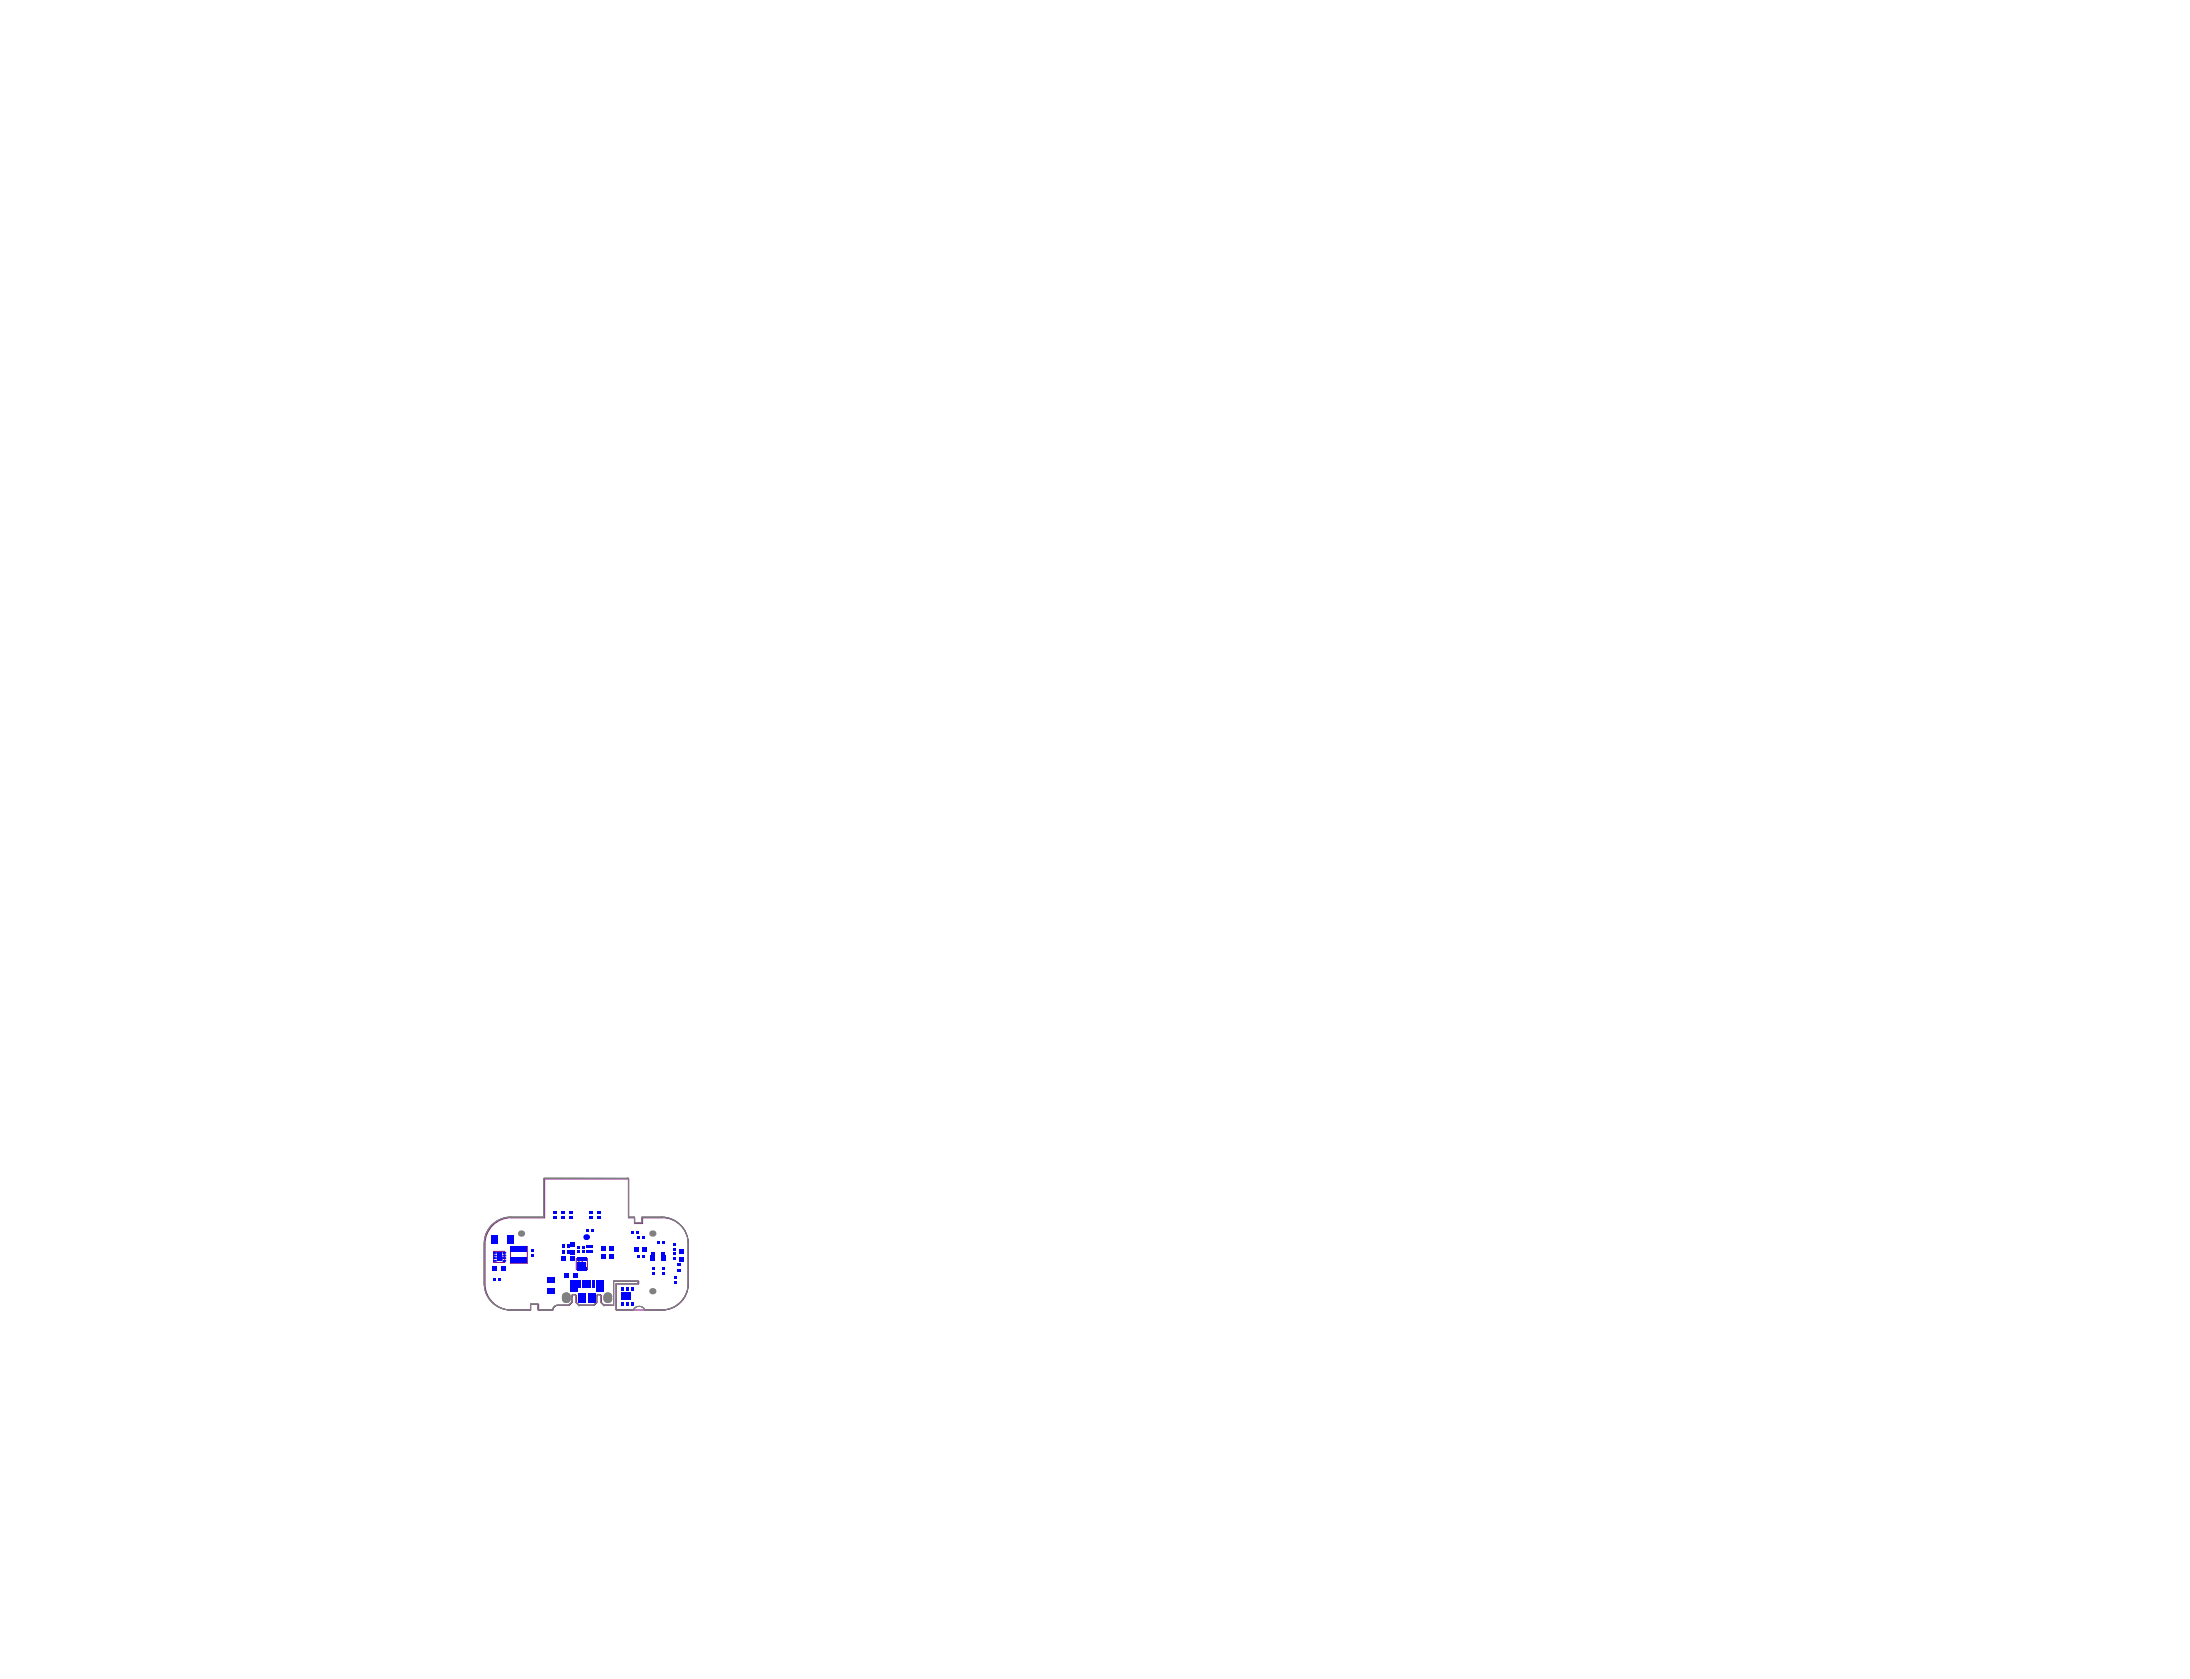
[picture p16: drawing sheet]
<svg xmlns="http://www.w3.org/2000/svg" width="269mm" height="206mm" viewBox="0 0 269 206" stroke-linecap="round" stroke-linejoin="round" font-family="sans-serif">
<path d="M60.4 150.3a3.4 3.4 0 0 1 2.3-1l4.1 .1v-4.8h10.3v4.8h.8v.7h.9v-.7l2.4-.1a3.3 3.3 0 0 1 3.3 3.3v4.9a3.2 3.2 0 0 1-3.3 3.2h-2a.82 .82 0 0 0-1.5 0h-2.1v-3.1l2.7-.1v-.3h-3v3h-1.2l-.4-.4 .1-.7a.26 .26 0 0 0-.3-.3 .26 .26 0 0 0-.3 .3v.7l-.3 .4h-1.9l-.3-.4v-.7a.26 .26 0 0 0-.3-.3 .26 .26 0 0 0-.2 .3v.7l-.4 .4h-1.4a.72 .72 0 0 0-.6 .5h-1.7l-.1-.7h-.9v.7h-2.4a3.2 3.2 0 0 1-3.3-3.2v-4.9a3.2 3.2 0 0 1 1-2.3z" fill="none" stroke="#808080" stroke-width=".12"/>
<g fill="none" stroke="#800080" stroke-width=".12">
<path d="M60.6 153.6h1.4v1.3h-1.4zM62.7 152.9h2v2.1h-2zM62.8 149.4a3.2 3.2 0 0 0-3.3 3.2v4.9a3.2 3.2 0 0 0 3.3 3.3M62.8 149.4h4.1v-4.7h10.3v4.7h.7v.7h1v-.7h2.4M70.2 159.1v.7l-.3 .4h-1.4a.64 .64 0 0 0-.6 .5h-1.8v-.7h-.9v.7h-2.4M70.5 158.8l-.2 .1-.1 .2M70.5 158.8l.1 .1 .2 .2M70.5 158.8a.28 .28 0 0 1 .3 .3M70.7 154.4h1.4v1.4h-1.4zM70.8 159.1v.7l.3 .4h1.8l.4-.4-.1-.7M73.5 158.8l.2 .1 .1 .2M73.5 158.8l-.1 .1-.2 .2"/>
<path d="M73.5 158.8l-.2 .1-.1 .2M73.5 158.8a.28 .28 0 0 1 .3 .3M73.8 159.1v.7l.4 .4h1.1v-3h3.1v.3h-2.7v3.2h5.6M81.3 149.4a3.2 3.2 0 0 1 3.2 3.2v4.9a3.2 3.2 0 0 1-3.2 3.3"/>
<circle cx="61.4" cy="154.4" r=".26"/>
<circle cx="71.3" cy="154.9" r=".26"/>
</g>
<g fill="#808080">
<circle cx="61.3" cy="154.5" r=".2"/>
<circle cx="61.3" cy="154" r=".2"/>
<circle cx="71.2" cy="155.1" r=".16"/>
<circle cx="71.7" cy="155.1" r=".16"/>
<circle cx="64" cy="151.4" r=".38"/>
<circle cx="69.5" cy="159.4" r=".48"/>
<circle cx="69.5" cy="159.1" r=".48"/>
<circle cx="74.6" cy="159.1" r=".48"/>
<circle cx="74.6" cy="159.4" r=".48"/>
<circle cx="80.1" cy="158.4" r=".38"/>
<circle cx="80.1" cy="151.4" r=".38"/>
</g>
<g fill="#808080">
<path d="M69 159.1l.5-.5 .4 .5v.3l-.4 .5-.5-.5z" fill-rule="evenodd"/>
<path d="M74.1 159.1l.5-.5 .4 .5v.3l-.4 .5-.5-.5z" fill-rule="evenodd"/>
</g>
<g fill="#00f">
<path d="M60.5 156.9h.3v.3h-.3z" fill-rule="evenodd"/>
<path d="M61.2 156.9h.3v.3h-.3z" fill-rule="evenodd"/>
<path d="M60.5 155.4h.5v.6h-.5z" fill-rule="evenodd"/>
<path d="M60.5 154.3h.3l.1 .1-.3 .1z" fill-rule="evenodd"/>
</g>
<path d="M60.6 154.3h.1M60.6 154.4h.1M60.8 154.4h.1M60.8 154.3h.1" fill="none" stroke="#00f" stroke-width=".12"/>
<path d="M60.5 154.7l.3-.1 .1 .2h-.3z" fill-rule="evenodd" fill="#00f"/>
<path d="M60.6 154.7h.1M60.6 154.8h.1M60.8 154.8h.1M60.8 154.7h.1" fill="none" stroke="#00f" stroke-width=".12"/>
<path d="M60.5 153.7l.3-.1 .1 .2h-.3z" fill-rule="evenodd" fill="#00f"/>
<path d="M60.6 153.7h.1M60.6 153.8h.1M60.8 153.8h.1M60.8 153.7h.1" fill="none" stroke="#00f" stroke-width=".12"/>
<path d="M61.7 154.7l.3-.1v.2h-.3z" fill-rule="evenodd" fill="#00f"/>
<path d="M61.7 154.7h.1M61.7 154.8h.1M62 154.8h.1M62 154.7h.1" fill="none" stroke="#00f" stroke-width=".12"/>
<path d="M61.7 154.3h.3v.1l-.3 .1z" fill-rule="evenodd" fill="#00f"/>
<path d="M61.7 154.3h.1M61.7 154.4h.1M62 154.4h.1M62 154.3h.1" fill="none" stroke="#00f" stroke-width=".12"/>
<path d="M61.7 153.7l.3-.1v.2h-.3z" fill-rule="evenodd" fill="#00f"/>
<path d="M61.7 153.7h.1M61.7 153.8h.1M62 153.8h.1M62 153.7h.1" fill="none" stroke="#00f" stroke-width=".12"/>
<g fill="#00f">
<path d="M67.1 158h.9v.8h-.9z" fill-rule="evenodd"/>
<path d="M67.1 156.7h.9v.8h-.9z" fill-rule="evenodd"/>
<path d="M69 153.4h.3v.4h-.3z" fill-rule="evenodd"/>
<path d="M68.9 149.3h.4v.2h-.4z" fill-rule="evenodd"/>
<path d="M70 154.1h.5v.6h-.5z" fill-rule="evenodd"/>
<path d="M69.6 153.4h.3v.4h-.3z" fill-rule="evenodd"/>
<path d="M69.9 149.3h.4v.2h-.4z" fill-rule="evenodd"/>
<path d="M70.8 155.5h.2v.5h-.2z" fill-rule="evenodd"/>
<path d="M71.1 155.5h.1v.5h-.1z" fill-rule="evenodd"/>
<path d="M71.3 155.5h.2v.5h-.2z" fill-rule="evenodd"/>
<path d="M71.6 155.5h.1v.5h-.1z" fill-rule="evenodd"/>
<path d="M71.9 155.5h.1v.5h-.1z" fill-rule="evenodd"/>
<path d="M70.8 154.2h.2v.5h-.2z" fill-rule="evenodd"/>
<path d="M71.1 154.2h.1v.5h-.1z" fill-rule="evenodd"/>
<path d="M71.3 154.2h.2v.5h-.2z" fill-rule="evenodd"/>
<path d="M71.6 154.2h.1v.5h-.1z" fill-rule="evenodd"/>
<path d="M71.9 154.2h.1v.5h-.1z" fill-rule="evenodd"/>
<path d="M70.8 153h.3v.3h-.3z" fill-rule="evenodd"/>
<path d="M71.5 153h.3v.3h-.3z" fill-rule="evenodd"/>
<path d="M70.8 153.4h.3v.3h-.3z" fill-rule="evenodd"/>
<path d="M71.5 153.4h.3v.3h-.3z" fill-rule="evenodd"/>
<path d="M72.4 153.5h.4v.2h-.4z" fill-rule="evenodd"/>
<path d="M72.4 152.8h.4v.3h-.4z" fill-rule="evenodd"/>
<path d="M72.6 150.8h.3v.3h-.3z" fill-rule="evenodd"/>
<path d="M72.3 149.2h.4v.3h-.4z" fill-rule="evenodd"/>
<path d="M73.8 153h.6v.5h-.6z" fill-rule="evenodd"/>
<path d="M74.8 152.9h.6v.6h-.6z" fill-rule="evenodd"/>
<path d="M76.2 159.8h.3v.4h-.3z" fill-rule="evenodd"/>
<path d="M76.9 159.8h.2v.4h-.2z" fill-rule="evenodd"/>
<path d="M76.3 158h.2v.4h-.2z" fill-rule="evenodd"/>
<path d="M76.9 158h.3v.4h-.3z" fill-rule="evenodd"/>
<path d="M77.5 159.8h.3v.4h-.3z" fill-rule="evenodd"/>
<path d="M77.5 158h.3v.4h-.3z" fill-rule="evenodd"/>
<path d="M77.9 153h.5v.6h-.5z" fill-rule="evenodd"/>
<path d="M78.2 151.7h.3v.3h-.3z" fill-rule="evenodd"/>
<path d="M78.9 153h.5v.6h-.5z" fill-rule="evenodd"/>
<path d="M78.8 151.7h.3v.3h-.3z" fill-rule="evenodd"/>
<path d="M80.1 156.1h.3v.3h-.3z" fill-rule="evenodd"/>
<path d="M80.1 155.5h.3v.3h-.3z" fill-rule="evenodd"/>
<path d="M82.7 157.2h.4v.3h-.4z" fill-rule="evenodd"/>
<path d="M83.1 155.7h.4v.3h-.4z" fill-rule="evenodd"/>
<path d="M82.7 154.3h.3v.3h-.3z" fill-rule="evenodd"/>
<path d="M82.7 153.2h.3v.3h-.3z" fill-rule="evenodd"/>
<path d="M60.6 154h.2l.1 .1h-.3z" fill-rule="evenodd"/>
</g>
<path d="M60.6 154h.1M60.6 154.1h.1M60.8 154.1h.1M60.8 154h.1" fill="none" stroke="#00f" stroke-width=".12"/>
<path d="M61.7 154h.3v.1l-.3 .1z" fill-rule="evenodd" fill="#00f"/>
<path d="M61.7 154h.1M61.7 154.1h.1M62 154.1h.1M62 154h.1" fill="none" stroke="#00f" stroke-width=".12"/>
<g fill="#00f">
<path d="M69 152.6h.3v.4h-.3z" fill-rule="evenodd"/>
<path d="M68.9 148.6h.4v.3h-.4z" fill-rule="evenodd"/>
<path d="M69.6 152.6h.3v.4h-.3z" fill-rule="evenodd"/>
<path d="M70 153.4h.6v.6h-.6z" fill-rule="evenodd"/>
<path d="M70 152.5h.6v.5h-.6z" fill-rule="evenodd"/>
<path d="M69.9 148.6h.4v.3h-.4z" fill-rule="evenodd"/>
<path d="M71 158.6h.9v1.2h-.9z" fill-rule="evenodd"/>
<path d="M70.9 154.8h1v.6h-1z" fill-rule="evenodd"/>
<path d="M72.2 158.6h.9v1.2h-.9z" fill-rule="evenodd"/>
<path d="M72.3 148.6h.4v.3h-.4z" fill-rule="evenodd"/>
<path d="M73.8 153.9h.6v.6h-.6z" fill-rule="evenodd"/>
<path d="M74.8 153.9h.6v.6h-.6z" fill-rule="evenodd"/>
<path d="M78.3 154h.3v.3h-.3z" fill-rule="evenodd"/>
<path d="M77.5 151.1h.3v.3h-.3z" fill-rule="evenodd"/>
<path d="M78.2 151.1h.3v.3h-.3z" fill-rule="evenodd"/>
<path d="M78.9 154h.3v.3h-.3z" fill-rule="evenodd"/>
<path d="M80.6 152.3h.3v.4h-.3z" fill-rule="evenodd"/>
<path d="M82.7 152.6h.3v.3h-.3z" fill-rule="evenodd"/>
<path d="M82.7 156.6h.4v.3h-.4z" fill-rule="evenodd"/>
<path d="M83.1 155.1h.4v.3h-.4z" fill-rule="evenodd"/>
<path d="M82.7 153.7h.3v.3h-.3z" fill-rule="evenodd"/>
<path d="M71 157.1h.3v.9h-.3z" fill-rule="evenodd"/>
<path d="M71.4 157.1h.3v.9h-.3z" fill-rule="evenodd"/>
<path d="M72.3 157.1h.3v.9h-.3z" fill-rule="evenodd"/>
<path d="M72.7 157.1h.3v.9h-.3z" fill-rule="evenodd"/>
<path d="M61.5 155.4h.5v.6h-.5z" fill-rule="evenodd"/>
<path d="M62.7 154.3h2v.7h-2z" fill-rule="evenodd"/>
<path d="M65.2 153.3h.3v.3h-.3z" fill-rule="evenodd"/>
<path d="M62.7 152.9h2v.8h-2z" fill-rule="evenodd"/>
<path d="M69 154.1h.5v.6h-.5z" fill-rule="evenodd"/>
<path d="M71.9 153.5h.4v.2h-.4z" fill-rule="evenodd"/>
<path d="M71.9 152.8h.4v.3h-.4z" fill-rule="evenodd"/>
<path d="M72 150.8h.3v.3h-.3z" fill-rule="evenodd"/>
<path d="M68 149.3h.3v.2h-.3z" fill-rule="evenodd"/>
<path d="M73.3 149.2h.4v.3h-.4z" fill-rule="evenodd"/>
<path d="M81.3 155.5h.3v.3h-.3z" fill-rule="evenodd"/>
<path d="M81.3 156.1h.3v.3h-.3z" fill-rule="evenodd"/>
<path d="M79.9 154.5h.5v.2h-.5z" fill-rule="evenodd"/>
<path d="M79.9 154h.5v.3h-.5z" fill-rule="evenodd"/>
<path d="M81.2 154.5h.5v.2h-.5z" fill-rule="evenodd"/>
<path d="M81.2 154h.5v.3h-.5z" fill-rule="evenodd"/>
<path d="M79.9 153.6h.5v.3h-.5z" fill-rule="evenodd"/>
<path d="M81.2 153.6h.4v.3h-.4z" fill-rule="evenodd"/>
<path d="M83.4 154.2h.6v.6h-.6z" fill-rule="evenodd"/>
<path d="M83.4 153.2h.6v.6h-.6z" fill-rule="evenodd"/>
<path d="M61 153.7h.6v1h-.6z" fill-rule="evenodd"/>
<path d="M65.2 153.9h.3v.3h-.3z" fill-rule="evenodd"/>
<path d="M69.3 156.2h.5v.5h-.5z" fill-rule="evenodd"/>
<path d="M70.3 156.2h.5v.5h-.5z" fill-rule="evenodd"/>
<path d="M68 148.6h.3v.3h-.3z" fill-rule="evenodd"/>
<path d="M76.3 158.6h1.1v.9h-1.1z" fill-rule="evenodd"/>
<path d="M73.3 148.6h.4v.3h-.4z" fill-rule="evenodd"/>
<path d="M81.3 152.3h.3v.4h-.3z" fill-rule="evenodd"/>
<path d="M60.3 151.6h.8v1.1h-.8z" fill-rule="evenodd"/>
<path d="M69.9 157.1h1v1.3h-1z" fill-rule="evenodd"/>
<path d="M71.9 157.1h.3v.9h-.3z" fill-rule="evenodd"/>
<path d="M73.1 157.1h1v1.3h-1z" fill-rule="evenodd"/>
<path d="M62.2 151.6h.9v1.1h-.9z" fill-rule="evenodd"/>
</g>
<circle cx="71.9" cy="151.8" r=".35" fill="#00f"/>
<path d="M60.4 150.3a3.4 3.4 0 0 1 2.3-1l4.1 .1v-4.8h10.3v4.8h.8v.7h.9v-.7l2.4-.1a3.3 3.3 0 0 1 3.3 3.3v4.9a3.2 3.2 0 0 1-3.3 3.2h-2a.82 .82 0 0 0-1.5 0h-2.1v-3.1l2.7-.1v-.3h-3v3h-1.2l-.4-.4 .1-.7a.26 .26 0 0 0-.3-.3 .26 .26 0 0 0-.3 .3v.7l-.3 .4h-1.9l-.3-.4v-.7a.26 .26 0 0 0-.3-.3 .26 .26 0 0 0-.2 .3v.7l-.4 .4h-1.4a.72 .72 0 0 0-.6 .5h-1.7l-.1-.7h-.9v.7h-2.4a3.2 3.2 0 0 1-3.3-3.2v-4.9a3.2 3.2 0 0 1 1-2.3z" fill="none" stroke="#808080" stroke-width=".12"/>
</svg>
